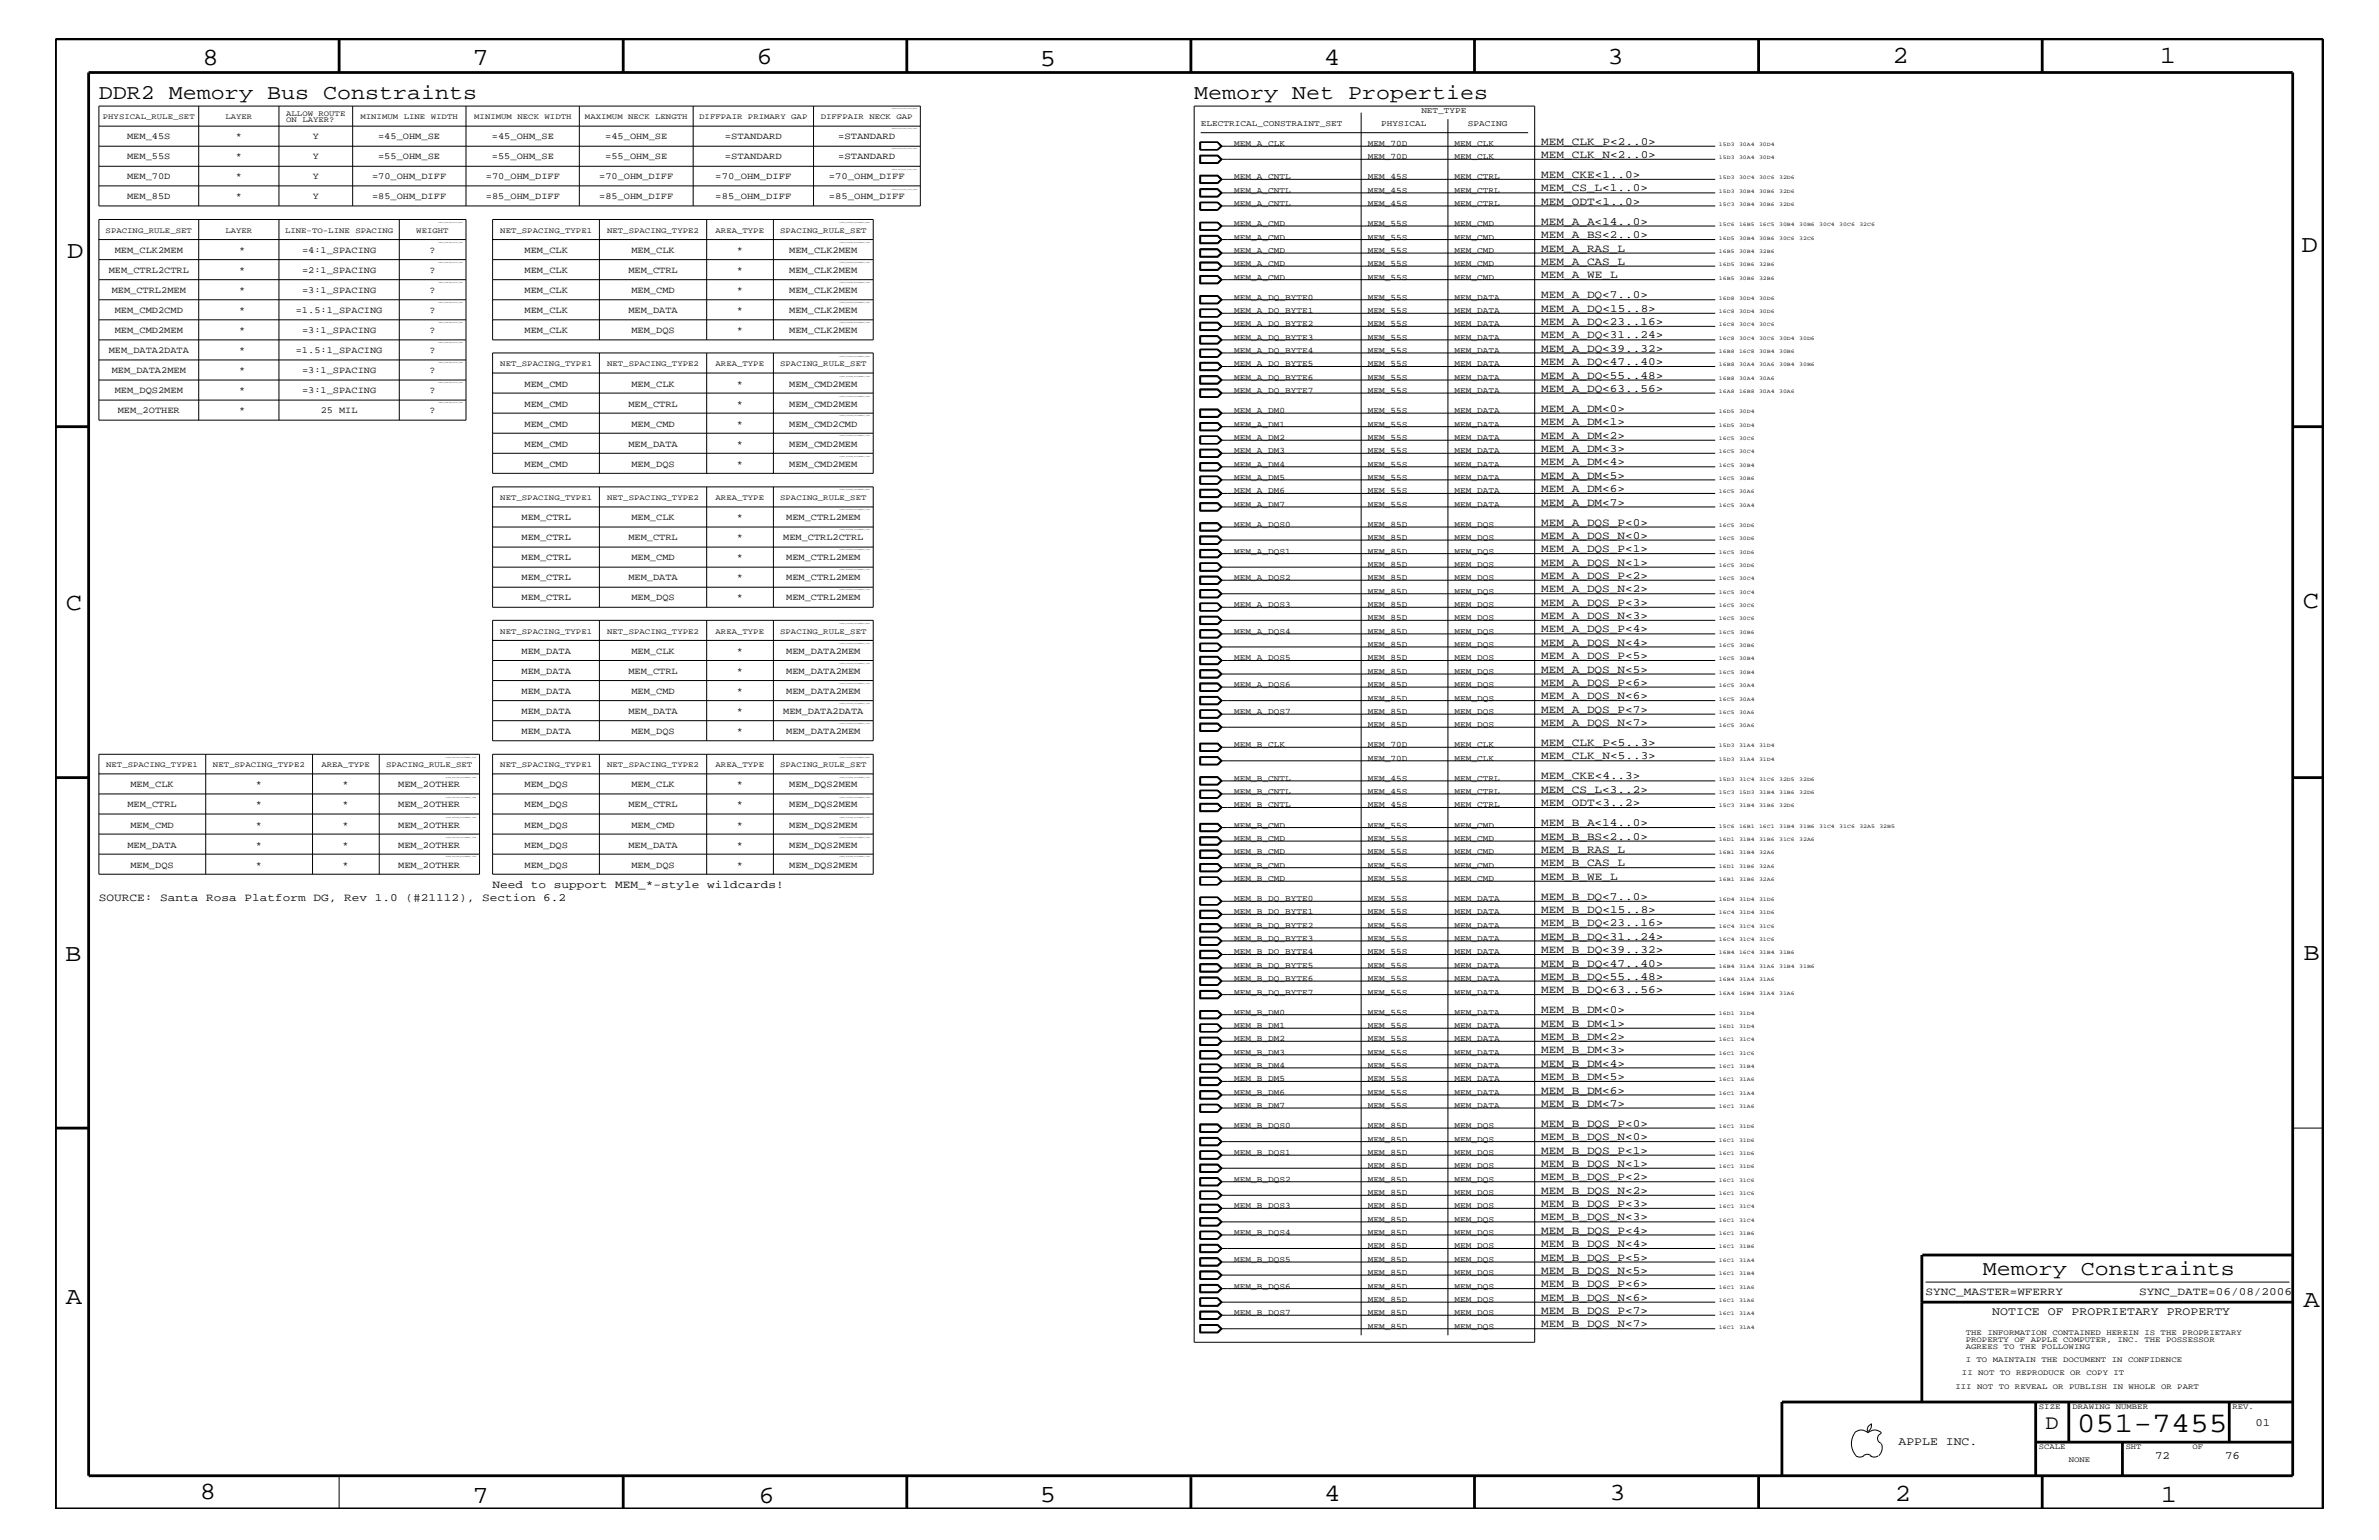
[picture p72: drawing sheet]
<svg xmlns="http://www.w3.org/2000/svg" width="432mm" height="279mm" viewBox="0 0 432 279" stroke-linecap="round" stroke-linejoin="round" font-family="sans-serif">
<defs><g id="words">
<text font-size="5.2" x="376.9" y="259.9">051-7455</text>
<g font-size="4.5">
<text x="36.7" y="11.7">8</text>
<text x="85.8" y="11.7">7</text>
<text x="137.3" y="11.5">6</text>
<text x="240.3" y="11.7">4</text>
<text x="291.8" y="11.5">3</text>
<text x="343.5" y="11.5">2</text>
<text x="392" y="11.5">1</text>
<text x="188.7" y="12.1">5</text>
<text x="12.2" y="46.8">D</text>
<text x="417.7" y="45.7">D</text>
<text x="11.9" y="110.6">C</text>
<text x="418" y="110.3">C</text>
<text x="11.9" y="174.3">B</text>
<text x="418.1" y="174.2">B</text>
<text x="11.9" y="236.7">A</text>
<text x="418.1" y="237.1">A</text>
<text x="36.2" y="271.9">8</text>
<text x="85.8" y="272.7">7</text>
<text x="137.7" y="272.7">6</text>
<text x="188.7" y="272.5">5</text>
<text x="240.4" y="272.3">4</text>
<text x="292.1" y="272.2">3</text>
<text x="343.9" y="272.3">2</text>
<text x="392.2" y="272.6">1</text>
</g>
<g font-size="3.8">
<text x="17.9" y="18">DDR2 Memory Bus Constraints</text>
<text x="216.7" y="18">Memory Net Properties</text>
<text x="359.9" y="231.3">Memory Constraints</text>
</g>
<text font-size="3.7" x="371.3" y="259.3">D</text>
<g font-size="2.1">
<text x="361.6" y="238.6">NOTICE OF PROPRIETARY PROPERTY</text>
<text x="344.6" y="262.2">APPLE INC.</text>
</g>
<g font-size="2">
<text x="279.7" y="28.6">MEM_CLK_N&lt;2..0&gt;</text>
<text x="279.7" y="26.3">MEM_CLK_P&lt;2..0&gt;</text>
<text x="279.7" y="32.3">MEM_CKE&lt;1..0&gt;</text>
<text x="279.7" y="34.7">MEM_CS_L&lt;1..0&gt;</text>
<text x="279.7" y="37.2">MEM_ODT&lt;1..0&gt;</text>
<text x="279.7" y="40.8">MEM_A_A&lt;14..0&gt;</text>
<text x="279.7" y="43.2">MEM_A_BS&lt;2..0&gt;</text>
<text x="279.7" y="45.7">MEM_A_RAS_L</text>
<text x="279.7" y="48">MEM_A_CAS_L</text>
<text x="279.7" y="50.5">MEM_A_WE_L</text>
<text x="279.7" y="54.1">MEM_A_DQ&lt;7..0&gt;</text>
<text x="279.7" y="59">MEM_A_DQ&lt;23..16&gt;</text>
<text x="279.7" y="56.6">MEM_A_DQ&lt;15..8&gt;</text>
<text x="279.7" y="61.4">MEM_A_DQ&lt;31..24&gt;</text>
<text x="279.7" y="63.9">MEM_A_DQ&lt;39..32&gt;</text>
<text x="279.7" y="68.7">MEM_A_DQ&lt;55..48&gt;</text>
<text x="279.7" y="71.1">MEM_A_DQ&lt;63..56&gt;</text>
<text x="279.7" y="66.2">MEM_A_DQ&lt;47..40&gt;</text>
<text x="279.7" y="77.2">MEM_A_DM&lt;1&gt;</text>
<text x="279.7" y="74.7">MEM_A_DM&lt;0&gt;</text>
<text x="279.7" y="79.6">MEM_A_DM&lt;2&gt;</text>
<text x="279.7" y="82">MEM_A_DM&lt;3&gt;</text>
<text x="279.7" y="84.4">MEM_A_DM&lt;4&gt;</text>
<text x="279.7" y="89.3">MEM_A_DM&lt;6&gt;</text>
<text x="279.7" y="86.9">MEM_A_DM&lt;5&gt;</text>
<text x="279.7" y="95.4">MEM_A_DQS_P&lt;0&gt;</text>
<text x="279.7" y="91.7">MEM_A_DM&lt;7&gt;</text>
<text x="279.7" y="97.7">MEM_A_DQS_N&lt;0&gt;</text>
<text x="279.7" y="100.2">MEM_A_DQS_P&lt;1&gt;</text>
<text x="279.7" y="102.6">MEM_A_DQS_N&lt;1&gt;</text>
<text x="279.7" y="105">MEM_A_DQS_P&lt;2&gt;</text>
<text x="279.7" y="107.5">MEM_A_DQS_N&lt;2&gt;</text>
<text x="279.7" y="109.9">MEM_A_DQS_P&lt;3&gt;</text>
<text x="279.7" y="112.3">MEM_A_DQS_N&lt;3&gt;</text>
<text x="279.7" y="114.8">MEM_A_DQS_P&lt;4&gt;</text>
<text x="279.7" y="117.2">MEM_A_DQS_N&lt;4&gt;</text>
<text x="279.7" y="119.6">MEM_A_DQS_P&lt;5&gt;</text>
<text x="279.7" y="122">MEM_A_DQS_N&lt;5&gt;</text>
<text x="279.7" y="124.4">MEM_A_DQS_P&lt;6&gt;</text>
<text x="279.7" y="131.7">MEM_A_DQS_N&lt;7&gt;</text>
<text x="279.7" y="129.3">MEM_A_DQS_P&lt;7&gt;</text>
<text x="279.7" y="126.9">MEM_A_DQS_N&lt;6&gt;</text>
<text x="279.7" y="137.8">MEM_CLK_N&lt;5..3&gt;</text>
<text x="279.7" y="135.3">MEM_CLK_P&lt;5..3&gt;</text>
<text x="279.7" y="141.4">MEM_CKE&lt;4..3&gt;</text>
<text x="279.7" y="143.9">MEM_CS_L&lt;3..2&gt;</text>
<text x="279.7" y="149.9">MEM_B_A&lt;14..0&gt;</text>
<text x="279.7" y="146.2">MEM_ODT&lt;3..2&gt;</text>
<text x="279.7" y="154.7">MEM_B_RAS_L</text>
<text x="279.7" y="152.3">MEM_B_BS&lt;2..0&gt;</text>
<text x="89.4" y="161.1">Need to support MEM_*-style wildcards!</text>
<text x="279.7" y="159.6">MEM_B_WE_L</text>
<text x="279.7" y="157.2">MEM_B_CAS_L</text>
<text x="17.9" y="163.5">SOURCE: Santa Rosa Platform DG, Rev 1.0 (#21112), Section 6.2</text>
<text x="279.7" y="165.6">MEM_B_DQ&lt;15..8&gt;</text>
<text x="279.7" y="163.3">MEM_B_DQ&lt;7..0&gt;</text>
<text x="279.7" y="170.5">MEM_B_DQ&lt;31..24&gt;</text>
<text x="279.7" y="168.1">MEM_B_DQ&lt;23..16&gt;</text>
<text x="279.7" y="172.9">MEM_B_DQ&lt;39..32&gt;</text>
<text x="279.7" y="177.7">MEM_B_DQ&lt;55..48&gt;</text>
<text x="279.7" y="175.4">MEM_B_DQ&lt;47..40&gt;</text>
<text x="279.7" y="183.8">MEM_B_DM&lt;0&gt;</text>
<text x="279.7" y="180.2">MEM_B_DQ&lt;63..56&gt;</text>
<text x="279.7" y="191.1">MEM_B_DM&lt;3&gt;</text>
<text x="279.7" y="188.7">MEM_B_DM&lt;2&gt;</text>
<text x="279.7" y="186.3">MEM_B_DM&lt;1&gt;</text>
<text x="279.7" y="195.9">MEM_B_DM&lt;5&gt;</text>
<text x="279.7" y="193.6">MEM_B_DM&lt;4&gt;</text>
<text x="279.7" y="198.4">MEM_B_DM&lt;6&gt;</text>
<text x="279.7" y="200.9">MEM_B_DM&lt;7&gt;</text>
<text x="279.7" y="204.4">MEM_B_DQS_P&lt;0&gt;</text>
<text x="279.7" y="209.3">MEM_B_DQS_P&lt;1&gt;</text>
<text x="279.7" y="206.9">MEM_B_DQS_N&lt;0&gt;</text>
<text x="279.7" y="214.2">MEM_B_DQS_P&lt;2&gt;</text>
<text x="279.7" y="211.7">MEM_B_DQS_N&lt;1&gt;</text>
<text x="279.7" y="216.6">MEM_B_DQS_N&lt;2&gt;</text>
<text x="279.7" y="221.4">MEM_B_DQS_N&lt;3&gt;</text>
<text x="279.7" y="219">MEM_B_DQS_P&lt;3&gt;</text>
<text x="279.7" y="226.3">MEM_B_DQS_N&lt;4&gt;</text>
<text x="279.7" y="223.9">MEM_B_DQS_P&lt;4&gt;</text>
<text x="279.7" y="228.7">MEM_B_DQS_P&lt;5&gt;</text>
<text x="279.7" y="233.5">MEM_B_DQS_P&lt;6&gt;</text>
<text x="279.7" y="231.1">MEM_B_DQS_N&lt;5&gt;</text>
<text x="279.7" y="238.4">MEM_B_DQS_P&lt;7&gt;</text>
<text x="279.7" y="236">MEM_B_DQS_N&lt;6&gt;</text>
<text x="349.5" y="235">SYNC_MASTER=WFERRY</text>
<text x="388.3" y="235">SYNC_DATE=06/08/2006</text>
<text x="279.7" y="240.8">MEM_B_DQS_N&lt;7&gt;</text>
<text x="409.4" y="258.7">01</text>
<text x="391.2" y="264.7">72</text>
<text x="403.9" y="264.7">76</text>
</g>
<g font-size="1.7">
<text x="23.1" y="25.3">MEM_45S</text>
<text x="23.1" y="28.9">MEM_55S</text>
<text x="42.8" y="25.3">*</text>
<text x="42.8" y="28.9">*</text>
<text x="56.8" y="25.3">Y</text>
<text x="56.8" y="28.9">Y</text>
<text x="68.6" y="28.9">=55_OHM_SE</text>
<text x="68.6" y="25.3">=45_OHM_SE</text>
<text x="89.3" y="25.3">=45_OHM_SE</text>
<text x="89.3" y="28.9">=55_OHM_SE</text>
<text x="109.9" y="25.3">=45_OHM_SE</text>
<text x="109.9" y="28.9">=55_OHM_SE</text>
<text x="131.6" y="25.3">=STANDARD</text>
<text x="131.6" y="28.9">=STANDARD</text>
<text x="152.1" y="25.3">=STANDARD</text>
<text x="152.1" y="28.9">=STANDARD</text>
<text x="23.1" y="32.5">MEM_70D</text>
<text x="42.8" y="32.5">*</text>
<text x="56.8" y="32.5">Y</text>
<text x="67.5" y="32.5">=70_OHM_DIFF</text>
<text x="88.2" y="32.5">=70_OHM_DIFF</text>
<text x="108.8" y="32.5">=70_OHM_DIFF</text>
<text x="129.8" y="32.5">=70_OHM_DIFF</text>
<text x="150.4" y="32.5">=70_OHM_DIFF</text>
<text x="23.1" y="36.2">MEM_85D</text>
<text x="42.8" y="36.2">*</text>
<text x="56.8" y="36.2">Y</text>
<text x="67.5" y="36.2">=85_OHM_DIFF</text>
<text x="88.2" y="36.2">=85_OHM_DIFF</text>
<text x="108.8" y="36.2">=85_OHM_DIFF</text>
<text x="129.8" y="36.2">=85_OHM_DIFF</text>
<text x="150.4" y="36.2">=85_OHM_DIFF</text>
<text x="20.8" y="45.9">MEM_CLK2MEM</text>
<text x="43.4" y="45.9">*</text>
<text x="54.8" y="45.9">=4:1_SPACING</text>
<text x="77.9" y="45.9">?</text>
<text x="95.2" y="45.9">MEM_CLK</text>
<text x="114.6" y="45.9">MEM_CLK</text>
<text x="133.7" y="45.9">*</text>
<text x="143.3" y="45.9">MEM_CLK2MEM</text>
<text x="19.7" y="49.6">MEM_CTRL2CTRL</text>
<text x="20.3" y="53.2">MEM_CTRL2MEM</text>
<text x="43.4" y="49.6">*</text>
<text x="43.4" y="53.2">*</text>
<text x="54.8" y="49.6">=2:1_SPACING</text>
<text x="54.8" y="53.2">=3:1_SPACING</text>
<text x="77.9" y="53.2">?</text>
<text x="77.9" y="49.6">?</text>
<text x="95.2" y="49.6">MEM_CLK</text>
<text x="95.2" y="53.2">MEM_CLK</text>
<text x="114" y="49.6">MEM_CTRL</text>
<text x="114.6" y="53.2">MEM_CMD</text>
<text x="133.7" y="49.6">*</text>
<text x="133.7" y="53.2">*</text>
<text x="143.3" y="49.6">MEM_CLK2MEM</text>
<text x="143.3" y="53.2">MEM_CLK2MEM</text>
<text x="20.8" y="56.8">MEM_CMD2CMD</text>
<text x="43.4" y="56.8">*</text>
<text x="53.7" y="56.8">=1.5:1_SPACING</text>
<text x="77.9" y="56.8">?</text>
<text x="95.2" y="56.8">MEM_CLK</text>
<text x="114" y="56.8">MEM_DATA</text>
<text x="133.7" y="56.8">*</text>
<text x="143.3" y="56.8">MEM_CLK2MEM</text>
<text x="19.7" y="64">MEM_DATA2DATA</text>
<text x="20.8" y="60.4">MEM_CMD2MEM</text>
<text x="43.4" y="60.4">*</text>
<text x="43.4" y="64">*</text>
<text x="53.7" y="64">=1.5:1_SPACING</text>
<text x="54.8" y="60.4">=3:1_SPACING</text>
<text x="77.9" y="60.4">?</text>
<text x="77.9" y="64">?</text>
<text x="95.2" y="60.4">MEM_CLK</text>
<text x="114.6" y="60.4">MEM_DQS</text>
<text x="133.7" y="60.4">*</text>
<text x="143.3" y="60.4">MEM_CLK2MEM</text>
<text x="20.3" y="67.7">MEM_DATA2MEM</text>
<text x="20.8" y="71.3">MEM_DQS2MEM</text>
<text x="43.4" y="67.7">*</text>
<text x="43.4" y="71.3">*</text>
<text x="54.8" y="67.7">=3:1_SPACING</text>
<text x="54.8" y="71.3">=3:1_SPACING</text>
<text x="77.9" y="71.3">?</text>
<text x="77.9" y="67.7">?</text>
<text x="95.2" y="70.1">MEM_CMD</text>
<text x="114.6" y="70.1">MEM_CLK</text>
<text x="133.7" y="70.1">*</text>
<text x="143.3" y="70.1">MEM_CMD2MEM</text>
<text x="21.4" y="75">MEM_2OTHER</text>
<text x="43.4" y="75">*</text>
<text x="58.2" y="75">25 MIL</text>
<text x="77.9" y="75">?</text>
<text x="95.2" y="73.8">MEM_CMD</text>
<text x="95.2" y="77.4">MEM_CMD</text>
<text x="114" y="73.8">MEM_CTRL</text>
<text x="114.6" y="77.4">MEM_CMD</text>
<text x="133.7" y="73.8">*</text>
<text x="133.7" y="77.4">*</text>
<text x="143.3" y="73.8">MEM_CMD2MEM</text>
<text x="143.3" y="77.4">MEM_CMD2CMD</text>
<text x="95.2" y="81.1">MEM_CMD</text>
<text x="114" y="81.1">MEM_DATA</text>
<text x="133.7" y="81.1">*</text>
<text x="143.3" y="81.1">MEM_CMD2MEM</text>
<text x="95.2" y="84.7">MEM_CMD</text>
<text x="114.6" y="84.7">MEM_DQS</text>
<text x="133.7" y="84.7">*</text>
<text x="143.3" y="84.7">MEM_CMD2MEM</text>
<text x="94.7" y="94.3">MEM_CTRL</text>
<text x="114.6" y="94.3">MEM_CLK</text>
<text x="133.7" y="94.3">*</text>
<text x="142.7" y="94.3">MEM_CTRL2MEM</text>
<text x="94.7" y="98">MEM_CTRL</text>
<text x="94.7" y="101.6">MEM_CTRL</text>
<text x="114" y="98">MEM_CTRL</text>
<text x="114.6" y="101.6">MEM_CMD</text>
<text x="133.7" y="98">*</text>
<text x="133.7" y="101.6">*</text>
<text x="142.2" y="98">MEM_CTRL2CTRL</text>
<text x="142.7" y="101.6">MEM_CTRL2MEM</text>
<text x="94.7" y="105.3">MEM_CTRL</text>
<text x="114" y="105.3">MEM_DATA</text>
<text x="133.7" y="105.3">*</text>
<text x="142.7" y="105.3">MEM_CTRL2MEM</text>
<text x="94.7" y="108.9">MEM_CTRL</text>
<text x="114.6" y="108.9">MEM_DQS</text>
<text x="133.7" y="108.9">*</text>
<text x="142.7" y="108.9">MEM_CTRL2MEM</text>
<text x="94.7" y="118.6">MEM_DATA</text>
<text x="114.6" y="118.6">MEM_CLK</text>
<text x="133.7" y="118.6">*</text>
<text x="142.7" y="118.6">MEM_DATA2MEM</text>
<text x="94.7" y="122.3">MEM_DATA</text>
<text x="94.7" y="125.9">MEM_DATA</text>
<text x="114" y="122.3">MEM_CTRL</text>
<text x="114.6" y="125.9">MEM_CMD</text>
<text x="133.7" y="125.9">*</text>
<text x="133.7" y="122.3">*</text>
<text x="142.7" y="122.3">MEM_DATA2MEM</text>
<text x="142.7" y="125.9">MEM_DATA2MEM</text>
<text x="94.7" y="129.6">MEM_DATA</text>
<text x="114" y="129.6">MEM_DATA</text>
<text x="133.7" y="129.6">*</text>
<text x="142.2" y="129.6">MEM_DATA2DATA</text>
<text x="94.7" y="133.2">MEM_DATA</text>
<text x="114.6" y="133.2">MEM_DQS</text>
<text x="133.7" y="133.2">*</text>
<text x="142.7" y="133.2">MEM_DATA2MEM</text>
<text x="23.7" y="142.9">MEM_CLK</text>
<text x="46.4" y="142.9">*</text>
<text x="62.2" y="142.9">*</text>
<text x="72.3" y="142.9">MEM_2OTHER</text>
<text x="95.2" y="142.9">MEM_DQS</text>
<text x="114.6" y="142.9">MEM_CLK</text>
<text x="133.7" y="142.9">*</text>
<text x="143.3" y="142.9">MEM_DQS2MEM</text>
<text x="23.1" y="146.5">MEM_CTRL</text>
<text x="46.4" y="146.5">*</text>
<text x="62.2" y="146.5">*</text>
<text x="72.3" y="146.5">MEM_2OTHER</text>
<text x="95.2" y="146.5">MEM_DQS</text>
<text x="114" y="146.5">MEM_CTRL</text>
<text x="133.7" y="146.5">*</text>
<text x="143.3" y="146.5">MEM_DQS2MEM</text>
<text x="23.1" y="153.8">MEM_DATA</text>
<text x="23.7" y="150.1">MEM_CMD</text>
<text x="46.4" y="150.1">*</text>
<text x="46.4" y="153.8">*</text>
<text x="62.2" y="150.1">*</text>
<text x="62.2" y="153.8">*</text>
<text x="72.3" y="150.1">MEM_2OTHER</text>
<text x="72.3" y="153.8">MEM_2OTHER</text>
<text x="95.2" y="153.8">MEM_DQS</text>
<text x="95.2" y="150.1">MEM_DQS</text>
<text x="114" y="153.8">MEM_DATA</text>
<text x="114.6" y="150.1">MEM_CMD</text>
<text x="133.7" y="153.8">*</text>
<text x="133.7" y="150.1">*</text>
<text x="143.3" y="153.8">MEM_DQS2MEM</text>
<text x="143.3" y="150.1">MEM_DQS2MEM</text>
<text x="23.7" y="157.4">MEM_DQS</text>
<text x="46.4" y="157.4">*</text>
<text x="62.2" y="157.4">*</text>
<text x="72.3" y="157.4">MEM_2OTHER</text>
<text x="95.2" y="157.4">MEM_DQS</text>
<text x="114.6" y="157.4">MEM_DQS</text>
<text x="133.7" y="157.4">*</text>
<text x="143.3" y="157.4">MEM_DQS2MEM</text>
</g>
<g font-size="1.5">
<text x="217.9" y="22.9">ELECTRICAL_CONSTRAINT_SET</text>
<text x="250.7" y="22.9">PHYSICAL</text>
<text x="258" y="20.4">NET_TYPE</text>
<text x="266.4" y="22.9">SPACING</text>
<text x="224" y="26.5">MEM_A_CLK</text>
<text x="248.2" y="26.5">MEM_70D</text>
<text x="248.2" y="28.9">MEM_70D</text>
<text x="264" y="26.5">MEM_CLK</text>
<text x="264" y="28.9">MEM_CLK</text>
<text x="224" y="32.5">MEM_A_CNTL</text>
<text x="224" y="35">MEM_A_CNTL</text>
<text x="248.2" y="32.5">MEM_45S</text>
<text x="248.2" y="35">MEM_45S</text>
<text x="264" y="32.5">MEM_CTRL</text>
<text x="264" y="35">MEM_CTRL</text>
<text x="224" y="37.4">MEM_A_CNTL</text>
<text x="224" y="41">MEM_A_CMD</text>
<text x="248.2" y="37.4">MEM_45S</text>
<text x="248.2" y="41">MEM_55S</text>
<text x="264" y="37.4">MEM_CTRL</text>
<text x="264" y="41">MEM_CMD</text>
<text x="224" y="43.5">MEM_A_CMD</text>
<text x="224" y="45.9">MEM_A_CMD</text>
<text x="248.2" y="45.9">MEM_55S</text>
<text x="248.2" y="43.5">MEM_55S</text>
<text x="264" y="45.9">MEM_CMD</text>
<text x="264" y="43.5">MEM_CMD</text>
<text x="224" y="48.3">MEM_A_CMD</text>
<text x="224" y="50.7">MEM_A_CMD</text>
<text x="248.2" y="48.3">MEM_55S</text>
<text x="248.2" y="50.7">MEM_55S</text>
<text x="264" y="50.7">MEM_CMD</text>
<text x="264" y="48.3">MEM_CMD</text>
<text x="224" y="59.2">MEM_A_DQ_BYTE2</text>
<text x="224" y="54.4">MEM_A_DQ_BYTE0</text>
<text x="224" y="56.8">MEM_A_DQ_BYTE1</text>
<text x="248.2" y="54.4">MEM_55S</text>
<text x="248.2" y="59.2">MEM_55S</text>
<text x="248.2" y="56.8">MEM_55S</text>
<text x="264" y="54.4">MEM_DATA</text>
<text x="264" y="59.2">MEM_DATA</text>
<text x="264" y="56.8">MEM_DATA</text>
<text x="224" y="61.7">MEM_A_DQ_BYTE3</text>
<text x="224" y="64">MEM_A_DQ_BYTE4</text>
<text x="248.2" y="61.7">MEM_55S</text>
<text x="248.2" y="64">MEM_55S</text>
<text x="264" y="61.7">MEM_DATA</text>
<text x="264" y="64">MEM_DATA</text>
<text x="224" y="68.9">MEM_A_DQ_BYTE6</text>
<text x="224" y="71.3">MEM_A_DQ_BYTE7</text>
<text x="224" y="66.5">MEM_A_DQ_BYTE5</text>
<text x="248.2" y="68.9">MEM_55S</text>
<text x="248.2" y="71.3">MEM_55S</text>
<text x="248.2" y="66.5">MEM_55S</text>
<text x="264" y="68.9">MEM_DATA</text>
<text x="264" y="71.3">MEM_DATA</text>
<text x="264" y="66.5">MEM_DATA</text>
<text x="224" y="77.4">MEM_A_DM1</text>
<text x="224" y="75">MEM_A_DM0</text>
<text x="248.2" y="77.4">MEM_55S</text>
<text x="248.2" y="75">MEM_55S</text>
<text x="264" y="77.4">MEM_DATA</text>
<text x="264" y="75">MEM_DATA</text>
<text x="224" y="79.9">MEM_A_DM2</text>
<text x="224" y="82.2">MEM_A_DM3</text>
<text x="248.2" y="79.9">MEM_55S</text>
<text x="248.2" y="82.2">MEM_55S</text>
<text x="264" y="79.9">MEM_DATA</text>
<text x="264" y="82.2">MEM_DATA</text>
<text x="224" y="84.7">MEM_A_DM4</text>
<text x="224" y="89.5">MEM_A_DM6</text>
<text x="224" y="87.1">MEM_A_DM5</text>
<text x="248.2" y="84.7">MEM_55S</text>
<text x="248.2" y="89.5">MEM_55S</text>
<text x="248.2" y="87.1">MEM_55S</text>
<text x="264" y="84.7">MEM_DATA</text>
<text x="264" y="89.5">MEM_DATA</text>
<text x="264" y="87.1">MEM_DATA</text>
<text x="224" y="95.6">MEM_A_DQS0</text>
<text x="224" y="92">MEM_A_DM7</text>
<text x="248.2" y="92">MEM_55S</text>
<text x="248.2" y="95.6">MEM_85D</text>
<text x="264" y="95.6">MEM_DQS</text>
<text x="264" y="92">MEM_DATA</text>
<text x="224" y="100.4">MEM_A_DQS1</text>
<text x="248.2" y="98">MEM_85D</text>
<text x="248.2" y="100.4">MEM_85D</text>
<text x="264" y="98">MEM_DQS</text>
<text x="264" y="100.4">MEM_DQS</text>
<text x="224" y="105.3">MEM_A_DQS2</text>
<text x="248.2" y="102.9">MEM_85D</text>
<text x="248.2" y="105.3">MEM_85D</text>
<text x="248.2" y="107.7">MEM_85D</text>
<text x="264" y="102.9">MEM_DQS</text>
<text x="264" y="105.3">MEM_DQS</text>
<text x="264" y="107.7">MEM_DQS</text>
<text x="224" y="110.2">MEM_A_DQS3</text>
<text x="248.2" y="110.2">MEM_85D</text>
<text x="248.2" y="112.6">MEM_85D</text>
<text x="264" y="110.2">MEM_DQS</text>
<text x="264" y="112.6">MEM_DQS</text>
<text x="224" y="115">MEM_A_DQS4</text>
<text x="224" y="119.8">MEM_A_DQS5</text>
<text x="248.2" y="115">MEM_85D</text>
<text x="248.2" y="117.4">MEM_85D</text>
<text x="248.2" y="119.8">MEM_85D</text>
<text x="264" y="115">MEM_DQS</text>
<text x="264" y="117.4">MEM_DQS</text>
<text x="264" y="119.8">MEM_DQS</text>
<text x="224" y="124.7">MEM_A_DQS6</text>
<text x="248.2" y="122.3">MEM_85D</text>
<text x="248.2" y="124.7">MEM_85D</text>
<text x="264" y="122.3">MEM_DQS</text>
<text x="264" y="124.7">MEM_DQS</text>
<text x="224" y="129.6">MEM_A_DQS7</text>
<text x="248.2" y="131.9">MEM_85D</text>
<text x="248.2" y="129.6">MEM_85D</text>
<text x="248.2" y="127.1">MEM_85D</text>
<text x="264" y="131.9">MEM_DQS</text>
<text x="264" y="129.6">MEM_DQS</text>
<text x="264" y="127.1">MEM_DQS</text>
<text x="224" y="135.6">MEM_B_CLK</text>
<text x="248.2" y="135.6">MEM_70D</text>
<text x="264" y="135.6">MEM_CLK</text>
<text x="224" y="141.7">MEM_B_CNTL</text>
<text x="248.2" y="141.7">MEM_45S</text>
<text x="248.2" y="138">MEM_70D</text>
<text x="264" y="141.7">MEM_CTRL</text>
<text x="264" y="138">MEM_CLK</text>
<text x="224" y="144">MEM_B_CNTL</text>
<text x="224" y="146.5">MEM_B_CNTL</text>
<text x="248.2" y="144">MEM_45S</text>
<text x="248.2" y="146.5">MEM_45S</text>
<text x="264" y="144">MEM_CTRL</text>
<text x="264" y="146.5">MEM_CTRL</text>
<text x="224" y="150.1">MEM_B_CMD</text>
<text x="224" y="155">MEM_B_CMD</text>
<text x="224" y="152.6">MEM_B_CMD</text>
<text x="248.2" y="150.1">MEM_55S</text>
<text x="248.2" y="155">MEM_55S</text>
<text x="248.2" y="152.6">MEM_55S</text>
<text x="264" y="150.1">MEM_CMD</text>
<text x="264" y="155">MEM_CMD</text>
<text x="264" y="152.6">MEM_CMD</text>
<text x="224" y="159.9">MEM_B_CMD</text>
<text x="224" y="157.4">MEM_B_CMD</text>
<text x="248.2" y="159.9">MEM_55S</text>
<text x="248.2" y="157.4">MEM_55S</text>
<text x="264" y="159.9">MEM_CMD</text>
<text x="264" y="157.4">MEM_CMD</text>
<text x="224" y="165.9">MEM_B_DQ_BYTE1</text>
<text x="224" y="163.5">MEM_B_DQ_BYTE0</text>
<text x="248.2" y="165.9">MEM_55S</text>
<text x="248.2" y="163.5">MEM_55S</text>
<text x="264" y="165.9">MEM_DATA</text>
<text x="264" y="163.5">MEM_DATA</text>
<text x="224" y="170.7">MEM_B_DQ_BYTE3</text>
<text x="224" y="168.3">MEM_B_DQ_BYTE2</text>
<text x="224" y="173.2">MEM_B_DQ_BYTE4</text>
<text x="248.2" y="170.7">MEM_55S</text>
<text x="248.2" y="168.3">MEM_55S</text>
<text x="248.2" y="173.2">MEM_55S</text>
<text x="264" y="170.7">MEM_DATA</text>
<text x="264" y="168.3">MEM_DATA</text>
<text x="264" y="173.2">MEM_DATA</text>
<text x="224" y="178">MEM_B_DQ_BYTE6</text>
<text x="224" y="175.6">MEM_B_DQ_BYTE5</text>
<text x="248.2" y="178">MEM_55S</text>
<text x="248.2" y="175.6">MEM_55S</text>
<text x="264" y="178">MEM_DATA</text>
<text x="264" y="175.6">MEM_DATA</text>
<text x="224" y="184.1">MEM_B_DM0</text>
<text x="224" y="180.5">MEM_B_DQ_BYTE7</text>
<text x="248.2" y="184.1">MEM_55S</text>
<text x="248.2" y="180.5">MEM_55S</text>
<text x="264" y="184.1">MEM_DATA</text>
<text x="264" y="180.5">MEM_DATA</text>
<text x="224" y="191.4">MEM_B_DM3</text>
<text x="224" y="188.9">MEM_B_DM2</text>
<text x="224" y="186.5">MEM_B_DM1</text>
<text x="248.2" y="191.4">MEM_55S</text>
<text x="248.2" y="188.9">MEM_55S</text>
<text x="248.2" y="186.5">MEM_55S</text>
<text x="264" y="191.4">MEM_DATA</text>
<text x="264" y="188.9">MEM_DATA</text>
<text x="264" y="186.5">MEM_DATA</text>
<text x="224" y="196.2">MEM_B_DM5</text>
<text x="224" y="193.7">MEM_B_DM4</text>
<text x="248.2" y="196.2">MEM_55S</text>
<text x="248.2" y="193.7">MEM_55S</text>
<text x="264" y="196.2">MEM_DATA</text>
<text x="264" y="193.7">MEM_DATA</text>
<text x="224" y="198.7">MEM_B_DM6</text>
<text x="224" y="201">MEM_B_DM7</text>
<text x="248.2" y="198.7">MEM_55S</text>
<text x="248.2" y="201">MEM_55S</text>
<text x="264" y="198.7">MEM_DATA</text>
<text x="264" y="201">MEM_DATA</text>
<text x="224" y="204.7">MEM_B_DQS0</text>
<text x="224" y="209.6">MEM_B_DQS1</text>
<text x="248.2" y="204.7">MEM_85D</text>
<text x="248.2" y="209.6">MEM_85D</text>
<text x="248.2" y="207.1">MEM_85D</text>
<text x="264" y="204.7">MEM_DQS</text>
<text x="264" y="209.6">MEM_DQS</text>
<text x="264" y="207.1">MEM_DQS</text>
<text x="224" y="214.4">MEM_B_DQS2</text>
<text x="248.2" y="214.4">MEM_85D</text>
<text x="248.2" y="211.9">MEM_85D</text>
<text x="264" y="214.4">MEM_DQS</text>
<text x="264" y="211.9">MEM_DQS</text>
<text x="224" y="219.2">MEM_B_DQS3</text>
<text x="248.2" y="216.9">MEM_85D</text>
<text x="248.2" y="221.7">MEM_85D</text>
<text x="248.2" y="219.2">MEM_85D</text>
<text x="264" y="216.9">MEM_DQS</text>
<text x="264" y="221.7">MEM_DQS</text>
<text x="264" y="219.2">MEM_DQS</text>
<text x="224" y="224.1">MEM_B_DQS4</text>
<text x="248.2" y="226.5">MEM_85D</text>
<text x="248.2" y="224.1">MEM_85D</text>
<text x="264" y="226.5">MEM_DQS</text>
<text x="264" y="224.1">MEM_DQS</text>
<text x="224" y="229">MEM_B_DQS5</text>
<text x="224" y="233.8">MEM_B_DQS6</text>
<text x="248.2" y="229">MEM_85D</text>
<text x="248.2" y="233.8">MEM_85D</text>
<text x="248.2" y="231.3">MEM_85D</text>
<text x="264" y="229">MEM_DQS</text>
<text x="264" y="233.8">MEM_DQS</text>
<text x="264" y="231.3">MEM_DQS</text>
<text x="224" y="238.6">MEM_B_DQS7</text>
<text x="248.2" y="238.6">MEM_85D</text>
<text x="248.2" y="236.2">MEM_85D</text>
<text x="264" y="238.6">MEM_DQS</text>
<text x="264" y="236.2">MEM_DQS</text>
<text x="248.2" y="241.1">MEM_85D</text>
<text x="264" y="241.1">MEM_DQS</text>
</g>
<g font-size="1.4">
<text x="18.7" y="21.6">PHYSICAL_RULE_SET</text>
<text x="40.9" y="21.6">LAYER</text>
<text x="51.9" y="21">ALLOW ROUTE</text>
<text x="51.9" y="22.2">ON LAYER?</text>
<text x="65.4" y="21.6">MINIMUM LINE WIDTH</text>
<text x="86.1" y="21.6">MINIMUM NECK WIDTH</text>
<text x="106.2" y="21.6">MAXIMUM NECK LENGTH</text>
<text x="126.9" y="21.6">DIFFPAIR PRIMARY GAP</text>
<text x="149" y="21.6">DIFFPAIR NECK GAP</text>
<text x="19.2" y="42.3">SPACING_RULE_SET</text>
<text x="40.9" y="42.3">LAYER</text>
<text x="51.7" y="42.3">LINE-TO-LINE SPACING</text>
<text x="75.6" y="42.3">WEIGHT</text>
<text x="90.8" y="42.3">NET_SPACING_TYPE1</text>
<text x="110.2" y="42.3">NET_SPACING_TYPE2</text>
<text x="129.9" y="42.3">AREA_TYPE</text>
<text x="141.6" y="42.3">SPACING_RULE_SET</text>
<text x="90.8" y="66.5">NET_SPACING_TYPE1</text>
<text x="110.2" y="66.5">NET_SPACING_TYPE2</text>
<text x="129.9" y="66.5">AREA_TYPE</text>
<text x="141.6" y="66.5">SPACING_RULE_SET</text>
<text x="90.8" y="90.7">NET_SPACING_TYPE1</text>
<text x="110.2" y="90.7">NET_SPACING_TYPE2</text>
<text x="129.9" y="90.7">AREA_TYPE</text>
<text x="141.6" y="90.7">SPACING_RULE_SET</text>
<text x="90.8" y="115">NET_SPACING_TYPE1</text>
<text x="110.2" y="115">NET_SPACING_TYPE2</text>
<text x="129.9" y="115">AREA_TYPE</text>
<text x="141.6" y="115">SPACING_RULE_SET</text>
<text x="19.3" y="139.2">NET_SPACING_TYPE1</text>
<text x="38.7" y="139.2">NET_SPACING_TYPE2</text>
<text x="58.3" y="139.2">AREA_TYPE</text>
<text x="70.1" y="139.2">SPACING_RULE_SET</text>
<text x="90.8" y="139.2">NET_SPACING_TYPE1</text>
<text x="110.2" y="139.2">NET_SPACING_TYPE2</text>
<text x="129.9" y="139.2">AREA_TYPE</text>
<text x="141.6" y="139.2">SPACING_RULE_SET</text>
<text x="356.8" y="242.3">THE INFORMATION CONTAINED HEREIN IS THE PROPRIETARY</text>
<text x="356.8" y="243.5">PROPERTY OF APPLE COMPUTER, INC. THE POSSESSOR</text>
<text x="356.8" y="244.7">AGREES TO THE FOLLOWING</text>
<text x="354.9" y="252">III NOT TO REVEAL OR PUBLISH IN WHOLE OR PART</text>
<text x="356.1" y="249.5">II NOT TO REPRODUCE OR COPY IT</text>
<text x="356.8" y="247.1">I TO MAINTAIN THE DOCUMENT IN CONFIDENCE</text>
<text x="370.1" y="255.6">SIZE</text>
<text x="376.2" y="255.6">DRAWING NUMBER</text>
<text x="405.2" y="255.6">REV.</text>
<text x="370.1" y="262.9">SCALE</text>
<text x="385.8" y="262.9">SHT</text>
<text x="397.9" y="262.9">OF</text>
<text x="375.5" y="265.3">NONE</text>
</g>
<g font-size="1">
<text x="312" y="28.9">15D3</text>
<text x="312" y="26.5">15D3</text>
<text x="315.6" y="28.9">30A4</text>
<text x="315.6" y="26.5">30A4</text>
<text x="319.3" y="28.9">30D4</text>
<text x="319.3" y="26.5">30D4</text>
<text x="312" y="32.5">15D3</text>
<text x="312" y="35">15D3</text>
<text x="315.6" y="32.5">30C4</text>
<text x="315.6" y="35">30B4</text>
<text x="319.3" y="32.5">30C6</text>
<text x="319.3" y="35">30B6</text>
<text x="322.9" y="32.5">32D6</text>
<text x="322.9" y="35">32D6</text>
<text x="312" y="37.4">15C3</text>
<text x="312" y="41">15C6</text>
<text x="315.6" y="37.4">30B4</text>
<text x="315.6" y="41">16B5</text>
<text x="319.3" y="37.4">30B6</text>
<text x="319.3" y="41">16C5</text>
<text x="322.9" y="37.4">32D6</text>
<text x="322.9" y="41">30B4</text>
<text x="326.6" y="41">30B6</text>
<text x="330.2" y="41">30C4</text>
<text x="333.8" y="41">30C6</text>
<text x="337.5" y="41">32C6</text>
<text x="312" y="43.5">16D5</text>
<text x="312" y="45.9">16B5</text>
<text x="315.6" y="43.5">30B4</text>
<text x="315.6" y="45.9">30B4</text>
<text x="319.3" y="43.5">30B6</text>
<text x="319.3" y="45.9">32B6</text>
<text x="322.9" y="43.5">30C6</text>
<text x="326.6" y="43.5">32C6</text>
<text x="312" y="48.3">16D5</text>
<text x="312" y="50.7">16B5</text>
<text x="315.6" y="48.3">30B6</text>
<text x="315.6" y="50.7">30B6</text>
<text x="319.3" y="48.3">32B6</text>
<text x="319.3" y="50.7">32B6</text>
<text x="312" y="54.4">16D8</text>
<text x="312" y="59.2">16C8</text>
<text x="312" y="56.8">16C8</text>
<text x="315.6" y="54.4">30D4</text>
<text x="315.6" y="59.2">30C4</text>
<text x="315.6" y="56.8">30D4</text>
<text x="319.3" y="54.4">30D6</text>
<text x="319.3" y="59.2">30C6</text>
<text x="319.3" y="56.8">30D6</text>
<text x="312" y="61.7">16C8</text>
<text x="312" y="64">16B8</text>
<text x="315.6" y="61.7">30C4</text>
<text x="315.6" y="64">16C8</text>
<text x="319.3" y="61.7">30C6</text>
<text x="319.3" y="64">30B4</text>
<text x="322.9" y="61.7">30D4</text>
<text x="322.9" y="64">30B6</text>
<text x="326.6" y="61.7">30D6</text>
<text x="312" y="68.9">16B8</text>
<text x="312" y="71.3">16A8</text>
<text x="312" y="66.5">16B8</text>
<text x="315.6" y="68.9">30A4</text>
<text x="315.6" y="71.3">16B8</text>
<text x="315.6" y="66.5">30A4</text>
<text x="319.3" y="68.9">30A6</text>
<text x="319.3" y="71.3">30A4</text>
<text x="319.3" y="66.5">30A6</text>
<text x="322.9" y="71.3">30A6</text>
<text x="322.9" y="66.5">30B4</text>
<text x="326.6" y="66.5">30B6</text>
<text x="312" y="77.4">16D5</text>
<text x="312" y="75">16D5</text>
<text x="315.6" y="77.4">30D4</text>
<text x="315.6" y="75">30D4</text>
<text x="312" y="79.9">16C5</text>
<text x="312" y="82.2">16C5</text>
<text x="315.6" y="79.9">30C6</text>
<text x="315.6" y="82.2">30C4</text>
<text x="312" y="84.7">16C5</text>
<text x="312" y="89.5">16C5</text>
<text x="312" y="87.1">16C5</text>
<text x="315.6" y="84.7">30B4</text>
<text x="315.6" y="89.5">30A6</text>
<text x="315.6" y="87.1">30B6</text>
<text x="312" y="95.6">16C5</text>
<text x="312" y="92">16C5</text>
<text x="315.6" y="95.6">30D6</text>
<text x="315.6" y="92">30A4</text>
<text x="312" y="98">16C5</text>
<text x="312" y="100.4">16C5</text>
<text x="315.6" y="98">30D6</text>
<text x="315.6" y="100.4">30D6</text>
<text x="312" y="102.9">16C5</text>
<text x="312" y="105.3">16C5</text>
<text x="312" y="107.7">16C5</text>
<text x="315.6" y="102.9">30D6</text>
<text x="315.6" y="105.3">30C4</text>
<text x="315.6" y="107.7">30C4</text>
<text x="312" y="110.2">16C5</text>
<text x="312" y="112.6">16C5</text>
<text x="315.6" y="110.2">30C6</text>
<text x="315.6" y="112.6">30C6</text>
<text x="312" y="115">16C5</text>
<text x="312" y="117.4">16C5</text>
<text x="312" y="119.8">16C5</text>
<text x="315.6" y="115">30B6</text>
<text x="315.6" y="117.4">30B6</text>
<text x="315.6" y="119.8">30B4</text>
<text x="312" y="122.3">16C5</text>
<text x="312" y="124.7">16C5</text>
<text x="315.6" y="122.3">30B4</text>
<text x="315.6" y="124.7">30A4</text>
<text x="312" y="131.9">16C5</text>
<text x="312" y="129.6">16C5</text>
<text x="312" y="127.1">16C5</text>
<text x="315.6" y="131.9">30A6</text>
<text x="315.6" y="129.6">30A6</text>
<text x="315.6" y="127.1">30A4</text>
<text x="312" y="135.6">15D3</text>
<text x="315.6" y="135.6">31A4</text>
<text x="319.3" y="135.6">31D4</text>
<text x="312" y="138">15D3</text>
<text x="312" y="141.7">15D3</text>
<text x="315.6" y="138">31A4</text>
<text x="315.6" y="141.7">31C4</text>
<text x="319.3" y="138">31D4</text>
<text x="319.3" y="141.7">31C6</text>
<text x="322.9" y="141.7">32D5</text>
<text x="326.6" y="141.7">32D6</text>
<text x="312" y="144">15C3</text>
<text x="312" y="146.5">15C3</text>
<text x="315.6" y="144">15D3</text>
<text x="315.6" y="146.5">31B4</text>
<text x="319.3" y="144">31B4</text>
<text x="319.3" y="146.5">31B6</text>
<text x="322.9" y="144">31B6</text>
<text x="322.9" y="146.5">32D6</text>
<text x="326.6" y="144">32D6</text>
<text x="312" y="150.1">15C6</text>
<text x="312" y="155">16B1</text>
<text x="312" y="152.6">16D1</text>
<text x="315.6" y="150.1">16B1</text>
<text x="315.6" y="155">31B4</text>
<text x="315.6" y="152.6">31B4</text>
<text x="319.3" y="150.1">16C1</text>
<text x="319.3" y="155">32A6</text>
<text x="319.3" y="152.6">31B6</text>
<text x="322.9" y="150.1">31B4</text>
<text x="322.9" y="152.6">31C6</text>
<text x="326.6" y="150.1">31B6</text>
<text x="326.6" y="152.6">32A6</text>
<text x="330.2" y="150.1">31C4</text>
<text x="333.8" y="150.1">31C6</text>
<text x="337.5" y="150.1">32A5</text>
<text x="341.1" y="150.1">32B5</text>
<text x="312" y="159.9">16B1</text>
<text x="312" y="157.4">16D1</text>
<text x="315.6" y="159.9">31B6</text>
<text x="315.6" y="157.4">31B6</text>
<text x="319.3" y="159.9">32A6</text>
<text x="319.3" y="157.4">32A6</text>
<text x="312" y="165.9">16C4</text>
<text x="312" y="163.5">16D4</text>
<text x="315.6" y="165.9">31D4</text>
<text x="315.6" y="163.5">31D4</text>
<text x="319.3" y="165.9">31D6</text>
<text x="319.3" y="163.5">31D6</text>
<text x="312" y="170.7">16C4</text>
<text x="312" y="168.3">16C4</text>
<text x="312" y="173.2">16B4</text>
<text x="315.6" y="170.7">31C4</text>
<text x="315.6" y="168.3">31C4</text>
<text x="315.6" y="173.2">16C4</text>
<text x="319.3" y="170.7">31C6</text>
<text x="319.3" y="168.3">31C6</text>
<text x="319.3" y="173.2">31B4</text>
<text x="322.9" y="173.2">31B6</text>
<text x="312" y="178">16B4</text>
<text x="312" y="175.6">16B4</text>
<text x="315.6" y="178">31A4</text>
<text x="315.6" y="175.6">31A4</text>
<text x="319.3" y="178">31A6</text>
<text x="319.3" y="175.6">31A6</text>
<text x="322.9" y="175.6">31B4</text>
<text x="326.6" y="175.6">31B6</text>
<text x="312" y="184.1">16D1</text>
<text x="312" y="180.5">16A4</text>
<text x="315.6" y="184.1">31D4</text>
<text x="315.6" y="180.5">16B4</text>
<text x="319.3" y="180.5">31A4</text>
<text x="322.9" y="180.5">31A6</text>
<text x="312" y="191.4">16C1</text>
<text x="312" y="188.9">16C1</text>
<text x="312" y="186.5">16D1</text>
<text x="315.6" y="191.4">31C6</text>
<text x="315.6" y="188.9">31C4</text>
<text x="315.6" y="186.5">31D4</text>
<text x="312" y="196.2">16C1</text>
<text x="312" y="193.7">16C1</text>
<text x="315.6" y="196.2">31A6</text>
<text x="315.6" y="193.7">31B4</text>
<text x="312" y="198.7">16C1</text>
<text x="312" y="201">16C1</text>
<text x="315.6" y="198.7">31A4</text>
<text x="315.6" y="201">31A6</text>
<text x="312" y="204.7">16C1</text>
<text x="312" y="209.6">16C1</text>
<text x="312" y="207.1">16C1</text>
<text x="315.6" y="204.7">31D6</text>
<text x="315.6" y="209.6">31D6</text>
<text x="315.6" y="207.1">31D6</text>
<text x="312" y="214.4">16C1</text>
<text x="312" y="211.9">16C1</text>
<text x="315.6" y="214.4">31C6</text>
<text x="315.6" y="211.9">31D6</text>
<text x="312" y="216.9">16C1</text>
<text x="312" y="221.7">16C1</text>
<text x="312" y="219.2">16C1</text>
<text x="315.6" y="216.9">31C6</text>
<text x="315.6" y="221.7">31C4</text>
<text x="315.6" y="219.2">31C4</text>
<text x="312" y="226.5">16C1</text>
<text x="312" y="224.1">16C1</text>
<text x="315.6" y="226.5">31B6</text>
<text x="315.6" y="224.1">31B6</text>
<text x="312" y="229">16C1</text>
<text x="312" y="233.8">16C1</text>
<text x="312" y="231.3">16C1</text>
<text x="315.6" y="229">31A4</text>
<text x="315.6" y="233.8">31A6</text>
<text x="315.6" y="231.3">31B4</text>
<text x="312" y="238.6">16C1</text>
<text x="312" y="236.2">16C1</text>
<text x="315.6" y="238.6">31A4</text>
<text x="315.6" y="236.2">31A6</text>
<text x="312" y="241.1">16C1</text>
<text x="315.6" y="241.1">31A4</text>
</g>
<g font-size=".3">
<text x="161.9" y="23.5">TABLE_PHYSICAL_RULE_ITEM</text>
<text x="161.9" y="19.8">TABLE_PHYSICAL_RULE_HEAD</text>
<text x="161.9" y="27.1">TABLE_PHYSICAL_RULE_ITEM</text>
<text x="161.9" y="30.8">TABLE_PHYSICAL_RULE_ITEM</text>
<text x="161.9" y="34.4">TABLE_PHYSICAL_RULE_ITEM</text>
<text x="79.6" y="40.4">TABLE_SPACING_RULE_HEAD</text>
<text x="152.4" y="40.4">TABLE_SPACING_ASSIGNMENT_HEAD</text>
<text x="79.6" y="44.1">TABLE_SPACING_RULE_ITEM</text>
<text x="79.6" y="47.7">TABLE_SPACING_RULE_ITEM</text>
<text x="152.4" y="47.7">TABLE_SPACING_ASSIGNMENT_ITEM</text>
<text x="152.4" y="44.1">TABLE_SPACING_ASSIGNMENT_ITEM</text>
<text x="79.6" y="51.3">TABLE_SPACING_RULE_ITEM</text>
<text x="152.4" y="51.3">TABLE_SPACING_ASSIGNMENT_ITEM</text>
<text x="79.6" y="58.6">TABLE_SPACING_RULE_ITEM</text>
<text x="79.6" y="55">TABLE_SPACING_RULE_ITEM</text>
<text x="152.4" y="55">TABLE_SPACING_ASSIGNMENT_ITEM</text>
<text x="152.4" y="58.6">TABLE_SPACING_ASSIGNMENT_ITEM</text>
<text x="79.6" y="65.9">TABLE_SPACING_RULE_ITEM</text>
<text x="79.6" y="62.3">TABLE_SPACING_RULE_ITEM</text>
<text x="152.4" y="64.7">TABLE_SPACING_ASSIGNMENT_HEAD</text>
<text x="79.6" y="69.5">TABLE_SPACING_RULE_ITEM</text>
<text x="152.4" y="72">TABLE_SPACING_ASSIGNMENT_ITEM</text>
<text x="152.4" y="68.4">TABLE_SPACING_ASSIGNMENT_ITEM</text>
<text x="79.6" y="73.2">TABLE_SPACING_RULE_ITEM</text>
<text x="152.4" y="75.6">TABLE_SPACING_ASSIGNMENT_ITEM</text>
<text x="152.4" y="79.2">TABLE_SPACING_ASSIGNMENT_ITEM</text>
<text x="152.4" y="82.8">TABLE_SPACING_ASSIGNMENT_ITEM</text>
<text x="152.4" y="88.9">TABLE_SPACING_ASSIGNMENT_HEAD</text>
<text x="152.4" y="92.6">TABLE_SPACING_ASSIGNMENT_ITEM</text>
<text x="152.4" y="96.2">TABLE_SPACING_ASSIGNMENT_ITEM</text>
<text x="152.4" y="99.9">TABLE_SPACING_ASSIGNMENT_ITEM</text>
<text x="152.4" y="103.5">TABLE_SPACING_ASSIGNMENT_ITEM</text>
<text x="152.4" y="107.1">TABLE_SPACING_ASSIGNMENT_ITEM</text>
<text x="152.4" y="113.1">TABLE_SPACING_ASSIGNMENT_HEAD</text>
<text x="152.4" y="116.8">TABLE_SPACING_ASSIGNMENT_ITEM</text>
<text x="152.4" y="124.1">TABLE_SPACING_ASSIGNMENT_ITEM</text>
<text x="152.4" y="120.4">TABLE_SPACING_ASSIGNMENT_ITEM</text>
<text x="152.4" y="131.3">TABLE_SPACING_ASSIGNMENT_ITEM</text>
<text x="152.4" y="127.7">TABLE_SPACING_ASSIGNMENT_ITEM</text>
<text x="80.9" y="137.4">TABLE_SPACING_ASSIGNMENT_HEAD</text>
<text x="152.4" y="137.4">TABLE_SPACING_ASSIGNMENT_HEAD</text>
<text x="80.9" y="141.1">TABLE_SPACING_ASSIGNMENT_ITEM</text>
<text x="152.4" y="141.1">TABLE_SPACING_ASSIGNMENT_ITEM</text>
<text x="80.9" y="144.7">TABLE_SPACING_ASSIGNMENT_ITEM</text>
<text x="80.9" y="148.4">TABLE_SPACING_ASSIGNMENT_ITEM</text>
<text x="152.4" y="148.4">TABLE_SPACING_ASSIGNMENT_ITEM</text>
<text x="152.4" y="144.7">TABLE_SPACING_ASSIGNMENT_ITEM</text>
<text x="80.9" y="152">TABLE_SPACING_ASSIGNMENT_ITEM</text>
<text x="80.9" y="155.6">TABLE_SPACING_ASSIGNMENT_ITEM</text>
<text x="152.4" y="152">TABLE_SPACING_ASSIGNMENT_ITEM</text>
<text x="152.4" y="155.6">TABLE_SPACING_ASSIGNMENT_ITEM</text>
</g>
</g></defs>
<g fill="none" stroke="#000" stroke-width=".18">
<path d="M17.9 19.2h149.1v18.2h-149.1zM36.1 19.2v18.2M50.6 19.2v18.2M64 19.2v18.2M84.6 19.2v18.2M105.2 19.2v18.2M125.8 19.2v18.2M147.7 19.2v18.2M216.7 19.2h61.9v224.3h-61.9zM17.9 26.5h149.1M17.9 22.9h149.1M17.9 30.2h149.1"/>
<path d="M17.9 33.7h149.1M36.1 39.8v36.4M50.6 39.8v36.4M72.5 39.8v36.4M108.8 39.8v21.9M128.3 39.8v21.9M140.4 39.8v21.9M217.8 28.1h3.3l.7 .8-.7 .8h-3.3zM217.8 25.8h3.3l.7 .7-.7 .7h-3.3zM217.8 31.8h3.3l.7 .7-.7 .8h-3.3zM217.8 34.2h3.3l.7 .8-.7 .8h-3.3zM217.8 36.7h3.3l.7 .7-.7 .7h-3.3z"/>
<path d="M217.8 25.8v1.4M217.8 36.7v1.4M217.8 27.1h3.2M217.8 25.9h3.2M217.8 38h3.2M217.8 36.8h3.2M217.9 28.3h3.1l.6 .6-.6 .6h-3.1zM217.9 25.9v1.2M217.9 31.9h3.1l.6 .6-.6 .6h-3.1zM217.9 34.4h3.1l.6 .6-.6 .6h-3.1zM217.9 36.8v1.2M217.9 24.1h59.5"/>
<path d="M221 28.2l.7 .7-.7 .7h-3.2M221 28.2l.7 .7-.7 .8M221 28.2h-3.2v1.5M221 31.9h-3.2v1.3h3.2M221 34.3h-3.2v1.4h3.2M221 25.9l.7 .6-.7 .6M221 25.8l.7 .7-.7 .7M221 25.9l.6 .6M221 31.9l.7 .6-.7 .7M221 34.3l.7 .7-.7 .7M221 36.8l.7 .6-.7 .6M221 36.7l.7 .7-.7 .7"/>
<path d="M221 36.8l.6 .6M221.6 28.9h89.7M221.6 26.5l-.6 .6M221.6 26.5h89.7M221.6 32.5h89.7M221.6 35h89.7M221.6 37.4l-.6 .6M221.6 37.4h89.7M247.1 20.4v221.9M262.8 21.6v220.7M17.9 43.5v32.7h66.7v-36.4h-66.7v3.7h66.7M17.9 50.7h66.7"/>
<path d="M17.9 54.4h66.7M17.9 47.1h66.7M17.9 58h66.7M89.4 43.5v18.2h69.1v-21.9h-69.1v3.7h69.1M89.4 50.7h69.1M89.4 54.4h69.1M89.4 47.1h69.1M89.4 58h69.1M217.8 40.3h3.3l.7 .7-.7 .8h-3.3zM217.8 42.7h3.3l.7 .8-.7 .7h-3.3zM217.8 45.2h3.3l.7 .7-.7 .8h-3.3zM217.8 47.5h3.3l.7 .8-.7 .8h-3.3z"/>
<path d="M217.8 50h3.3l.7 .7-.7 .8h-3.3zM217.8 53.6h3.3l.7 .8-.7 .7h-3.3zM217.8 56.1h3.3l.7 .7-.7 .7h-3.3zM217.8 58.4h3.3l.7 .8-.7 .8h-3.3zM217.8 40.3v1.5M217.8 45.2v1.4h3.2l.7-.7-.7-.7M217.8 49.1v-1.5h3.2l.7 .7-.7 .8M217.8 56.1v1.4M217.8 47.7h3.2M217.8 46.5h3.2M217.8 45.2h3.2l.7 .7-.7 .6M217.8 57.4h3.2"/>
<path d="M217.8 56.2h3.2M217.8 41.7h3.2M217.8 40.4h3.2M217.9 40.4v1.3M217.9 42.9h3.1l.6 .6-.6 .6h-3.1zM217.9 47.7v1.2h3.1l.6-.6M217.9 50.2h3.1l.6 .5-.6 .6h-3.1zM217.9 53.8h3.1l.6 .6-.6 .6h-3.1zM217.9 56.2v1.2M217.9 58.6h3.1l.6 .6-.6 .6h-3.1zM221 42.8h-3.2v1.3h3.2M221 50.1h-3.2v1.3h3.2"/>
<path d="M221 53.7h-3.2v1.4h3.2M221 58.5h-3.2v1.4h3.2M221 42.8l.7 .7-.7 .6M221 47.7l.7 .6-.7 .7h-3.2M221 47.7l.6 .6M221 50.1l.7 .6-.7 .7M221 53.7l.7 .7-.7 .7M221 58.5l.7 .7-.7 .7M221 56.2l.7 .6-.7 .6M221 56.1l.7 .7-.7 .7M221 56.2l.6 .6M221 40.4l.7 .6-.7 .7"/>
<path d="M221 40.3l.7 .7-.7 .8M221 40.4l.6 .6M221.6 45.9l-.6-.6h-3.1v1.2M221.6 43.5h89.7M221.6 48.3h89.7M221.6 45.9l-.6 .6M221.6 45.9h89.7M221.6 50.7h89.7M221.6 54.4h89.7M221.6 59.2h89.7M221.6 56.8l-.6 .6M221.6 56.8h89.7"/>
<path d="M221.6 41l-.6 .7M221.6 41h89.7M17.9 68.9h66.7M17.9 61.7h66.7M17.9 72.6h66.7M17.9 65.3h66.7M89.4 67.7v18.2h69.1v-21.9h-69.1v3.7h69.1M89.4 75h69.1M89.4 71.3h69.1M89.4 78.6h69.1M108.8 64v21.9M128.3 64v21.9"/>
<path d="M140.4 64v21.9M217.8 60.9h3.3l.7 .8-.7 .7h-3.3zM217.8 63.4h3.3l.7 .6-.7 .8h-3.3zM217.8 65.7h3.3l.7 .8-.7 .8h-3.3zM217.8 68.2h3.3l.7 .7-.7 .8h-3.3zM217.8 70.6h3.3l.7 .7-.7 .8h-3.3zM217.8 74.2h3.3l.7 .8-.7 .7h-3.3zM217.8 76.7h3.3l.7 .7-.7 .8h-3.3zM217.8 79.1h3.3l.7 .8-.7 .6h-3.3zM217.8 63.4v1.4M217.8 68.2v1.4h3.2l.7-.7-.7-.7M217.8 72.1v-1.5h3.2l.7 .7-.7 .8"/>
<path d="M217.8 75.7v-1.4h3.2l.7 .7-.7 .7M217.8 79.1v1.4M217.8 74.4h3.2M217.8 79.2h3.2M217.8 72h3.2M217.8 70.7h3.2M217.8 69.5h3.2M217.8 68.3h3.2l.7 .6-.7 .6M217.8 64.7h3.2M217.8 63.4h3.2M217.9 61.1h3.1l.6 .6-.6 .6h-3.1zM217.9 63.4v1.3"/>
<path d="M217.9 65.9h3.1l.6 .6-.6 .6h-3.1zM217.9 70.7v1.3M217.9 74.4v1.2h3.1l.6-.6M217.9 76.8h3.1l.6 .6-.6 .6h-3.1zM217.9 79.2v1.3M221 61h-3.2v1.3h3.2M221 65.8h-3.2v1.4h3.2M221 76.7h-3.2v1.4h3.2M221 74.4l.7 .6-.7 .6h-3.2M221 74.4l.6 .6M221 79.2l.7 .7-.7 .6M221 79.1l.7 .8-.7 .6"/>
<path d="M221 79.2l.6 .7M221 76.7l.7 .7-.7 .7M221 70.7l.7 .6-.7 .7M221 70.7l.6 .6M221 65.8l.7 .7-.7 .7M221 63.4l.7 .6-.7 .7M221 63.4l.7 .6-.7 .8M221 63.4l.6 .6M221 61l.7 .7-.7 .6M221.6 68.9l-.6-.5h-3.1v1.1M221.6 75h89.7M221.6 79.9l-.6 .6"/>
<path d="M221.6 79.9h89.7M221.6 77.4h89.7M221.6 71.3l-.6 .7M221.6 71.3h89.7M221.6 68.9l-.6 .6M221.6 68.9h89.7M221.6 66.5h89.7M221.6 64l-.6 .7M221.6 64h89.7M221.6 61.7h89.7M89.4 92v18.2h69.1v-21.9h-69.1v3.7h69.1M89.4 95.6h69.1"/>
<path d="M89.4 82.2h69.1M89.4 99.3h69.1M108.8 88.3v21.9M128.3 88.3v21.9M140.4 88.3v21.9M217.8 81.5h3.3l.7 .7-.7 .8h-3.3zM217.8 83.9h3.3l.7 .8-.7 .8h-3.3zM217.8 86.4h3.3l.7 .7-.7 .7h-3.3zM217.8 88.8h3.3l.7 .7-.7 .8h-3.3zM217.8 91.2h3.3l.7 .8-.7 .7h-3.3zM217.8 94.9h3.3l.7 .7-.7 .8h-3.3zM217.8 97.2h3.3l.7 .8-.7 .7h-3.3z"/>
<path d="M217.8 99.7h3.3l.7 .7-.7 .8h-3.3zM217.8 86.4v1.4M217.8 91.2v1.5h3.2M217.8 94.9v1.4h3.2l.7-.7-.7-.7M217.8 98.7v-1.4h3.2l.7 .7-.7 .7M217.8 96.2h3.2M217.8 94.9h3.2l.7 .7-.7 .6M217.8 98.7h3.2M217.8 97.4h3.2M217.8 91.3h3.2l.7 .7-.7 .7M217.8 87.7h3.2M217.8 86.5h3.2"/>
<path d="M217.8 80.5h3.2M217.9 81.6h3.1l.6 .6-.6 .6h-3.1zM217.9 84.1h3.1l.6 .6-.6 .6h-3.1zM217.9 86.5v1.2M217.9 88.9h3.1l.6 .6-.6 .6h-3.1zM217.9 91.4h3.1l.6 .6-.6 .6h-3.1zM217.9 97.4v1.3M217.9 99.9h3.1l.6 .5-.6 .6h-3.1zM221 81.6h-3.2v1.4M221 84h-3.2v1.4h3.2M221 88.8h-3.2v1.4h3.2M221 99.8h-3.2v1.3h3.2"/>
<path d="M221 97.4l.7 .6-.7 .7M221 97.4l.6 .6M221 99.8l.7 .6-.7 .7M221 91.2l.7 .8-.7 .7M221 88.8l.7 .7-.7 .7M221 86.5l.7 .6-.7 .6M221 86.4l.7 .7-.7 .7M221 86.5l.6 .6M221 84l.7 .7-.7 .7M221 81.6l.7 .6-.7 .7h-3.2M221 81.6l.7 .6-.7 .8M221.6 95.6l-.6-.6h-3.1v1.2"/>
<path d="M221.6 95.6l-.6 .6M221.6 95.6h89.7M221.6 98l-.6 .7M221.6 98h89.7M221.6 92h89.7M221.6 89.5h89.7M221.6 87.1l-.6 .6M221.6 87.1h89.7M221.6 84.7h89.7M221.6 82.2h89.7M89.4 116.2v18.2h69.1v-21.8h-69.1v3.6h69.1M89.4 119.8h69.1"/>
<path d="M89.4 102.9h69.1M89.4 106.5h69.1M108.8 112.6v21.8M128.3 112.6v21.8M140.4 112.6v21.8M217.8 102.1h3.3l.7 .8-.7 .8h-3.3zM217.8 104.5h3.3l.7 .8-.7 .7h-3.3zM217.8 107h3.3l.7 .7-.7 .8h-3.3zM217.8 109.4h3.3l.7 .8-.7 .7h-3.3zM217.8 111.8h3.3l.7 .8-.7 .7h-3.3zM217.8 114.2h3.3l.7 .8-.7 .8h-3.3zM217.8 116.7h3.3l.7 .7-.7 .7h-3.3z"/>
<path d="M217.8 119.1h3.3l.7 .7-.7 .8h-3.3zM217.8 102.1v1.5h3.2l.7-.7-.7-.8M217.8 106v-1.4h3.2l.7 .7-.7 .7M217.8 109.4v1.5M217.8 116.7v1.4M217.8 118.1h3.2M217.8 116.8h3.2M217.8 110.8h3.2M217.8 109.5h3.2M217.8 104.7h3.2M217.8 103.5h3.2M217.8 102.2h3.2"/>
<path d="M217.9 102.2v1.3M217.9 104.7v1.2h3.1l.6-.6M217.9 107.1h3.1l.6 .6-.6 .6h-3.1zM217.9 109.5v1.3M217.9 112h3.1l.6 .6-.6 .5h-3.1zM217.9 114.4h3.1l.6 .6-.6 .6h-3.1zM217.9 116.8v1.3M217.9 119.2h3.1l.6 .6-.6 .6h-3.1zM221 107h-3.2v1.4h3.2M221 111.9h-3.2v1.3h3.2M221 114.3h-3.2v1.4h3.2M221 119.2h-3.2v1.3h3.2"/>
<path d="M221 119.2l.7 .6-.7 .7M221 116.8l.7 .6-.7 .7M221 116.7l.7 .7-.7 .7M221 116.8l.6 .6M221 114.3l.7 .7-.7 .7M221 111.9l.7 .7-.7 .6M221 109.5l.7 .7-.7 .6M221 109.4l.7 .8-.7 .7M221 109.5l.6 .7M221 107l.7 .7-.7 .7M221 104.7l.7 .6-.7 .6h-3.2M221 104.7l.6 .6"/>
<path d="M221 102.2l.7 .7-.7 .6M221 102.2l.6 .7M221.6 119.8h89.7M221.6 117.4l-.6 .7M221.6 117.4h89.7M221.6 115h89.7M221.6 112.6h89.7M221.6 110.2l-.6 .6M221.6 110.2h89.7M221.6 107.7h89.7M221.6 105.3h89.7M221.6 102.9l-.6 .6"/>
<path d="M221.6 102.9h89.7M221.6 100.4h89.7M37.3 136.8v21.8M56.7 136.8v21.8M68.8 136.8v21.8M89.4 127.1h69.1M89.4 130.8h69.1M89.4 123.5h69.1M108.8 136.8v21.8M128.3 136.8v21.8M140.4 136.8v21.8M217.8 121.5h3.3l.7 .8-.7 .7h-3.3z"/>
<path d="M217.8 123.9h3.3l.7 .8-.7 .7h-3.3zM217.8 126.4h3.3l.7 .7-.7 .8h-3.3zM217.8 128.8h3.3l.7 .8-.7 .7h-3.3zM217.8 131.2h3.3l.7 .7-.7 .8h-3.3zM217.8 134.8h3.3l.7 .8-.7 .7h-3.3zM217.8 137.3h3.3l.7 .7-.7 .8h-3.3zM217.8 121.5v1.5h3.2l.7-.7-.7-.8M217.8 125.4v-1.4h3.2l.7 .7-.7 .7M217.8 128.8v1.4h3.2l.7-.6-.7-.8M217.8 132.7v-1.4h3.2l.7 .6-.7 .8M217.8 131.3h3.2M217.8 130.2h3.2"/>
<path d="M217.8 128.9h3.2M217.8 125.3h3.2M217.8 124.1h3.2M217.8 122.9h3.2M217.8 121.6h3.2l.7 .7-.7 .6M217.9 124.1v1.2M217.9 126.5h3.1l.6 .6-.6 .6h-3.1zM217.9 128.9v1.3M217.9 131.3v1.2h3.1l.6-.6M217.9 135h3.1l.6 .6-.6 .6h-3.1zM217.9 137.4h3.1l.6 .6-.6 .6h-3.1zM221 126.4h-3.2v1.4h3.2"/>
<path d="M221 134.9h-3.2v1.4M221 137.4h-3.2v1.3h3.2M221 134.9l.7 .7-.7 .7h-3.2M221 134.9l.7 .7-.7 .7M221 131.3l.7 .6-.7 .7h-3.2M221 131.3l.6 .6M221 128.9l.7 .7-.7 .6M221 128.9l.6 .7M221 126.4l.7 .7-.7 .7M221 124.1l.7 .6-.7 .6M221 124.1l.6 .6M221 137.4l.7 .6-.7 .7"/>
<path d="M221.6 122.3l-.6-.6h-3.1v1.2M221.6 135.6h89.7M221.6 131.9h89.7M221.6 129.6l-.6 .6M221.6 129.6h89.7M221.6 127.1h89.7M221.6 124.7l-.6 .6M221.6 124.7h89.7M221.6 122.3l-.6 .6M221.6 122.3h89.7M221.6 138h89.7M17.9 140.4v18.2h69.1v-21.8h-69.1v3.6h69.1"/>
<path d="M17.9 155h69.1M17.9 144h69.1M17.9 147.7h69.1M17.9 151.3h69.1M89.4 140.4v18.2h69.1v-21.8h-69.1v3.6h69.1M89.4 155h69.1M89.4 144h69.1M89.4 147.7h69.1M89.4 151.3h69.1M217.8 140.9h3.3l.7 .8-.7 .7h-3.3zM217.8 143.4h3.3l.7 .6-.7 .8h-3.3zM217.8 145.7h3.3l.7 .8-.7 .8h-3.3z"/>
<path d="M217.8 149.4h3.3l.7 .7-.7 .8h-3.3zM217.8 151.8h3.3l.7 .8-.7 .8h-3.3zM217.8 154.2h3.3l.7 .8-.7 .7h-3.3zM217.8 156.7h3.3l.7 .7-.7 .8h-3.3zM217.8 159.1h3.3l.7 .8-.7 .7h-3.3zM217.8 143.4v1.4M217.8 151.8v1.5h3.2l.7-.7-.7-.8M217.8 155.7v-1.4h3.2l.7 .7-.7 .7M217.8 159.1v1.5M217.8 153.2h3.2M217.8 151.9h3.2l.7 .7-.7 .6M217.8 154.4h3.2"/>
<path d="M217.8 159.2h3.2M217.8 144.7h3.2M217.8 143.5h3.2M217.9 141.1h3.1l.6 .6-.6 .6h-3.1zM217.9 143.5v1.2M217.9 145.9h3.1l.6 .6-.6 .6h-3.1zM217.9 149.5h3.1l.6 .6-.6 .6h-3.1zM217.9 154.4v1.2h3.1l.6-.6M217.9 156.8h3.1l.6 .6-.6 .6h-3.1zM217.9 159.2v1.3M221 141h-3.2v1.4h3.2M221 145.8h-3.2v1.4h3.2"/>
<path d="M221 149.5h-3.2v1.3h3.2M221 156.7h-3.2v1.4h3.2M221 149.5l.7 .6-.7 .7M221 156.7l.7 .7-.7 .7M221 154.4l.7 .6-.7 .6h-3.2M221 154.4l.6 .6M221 159.2l.7 .7-.7 .6M221 159.1l.7 .8-.7 .7M221 159.2l.6 .7M221 143.5l.7 .5-.7 .7M221 143.4l.7 .6-.7 .8M221 143.5l.6 .5"/>
<path d="M221 145.8l.7 .7-.7 .7M221 141l.7 .7-.7 .7M221.6 152.6l-.6-.6h-3.1v1.2M221.6 150.1h89.7M221.6 152.6l-.6 .6M221.6 152.6h89.7M221.6 157.4h89.7M221.6 155h89.7M221.6 159.9l-.6 .6M221.6 159.9h89.7M221.6 144l-.6 .7M221.6 144h89.7"/>
<path d="M221.6 146.5h89.7M221.6 141.7h89.7M217.8 162.8h3.3l.7 .7-.7 .7h-3.3zM217.8 165.1h3.3l.7 .8-.7 .8h-3.3zM217.8 167.6h3.3l.7 .7-.7 .8h-3.3zM217.8 170h3.3l.7 .7-.7 .8h-3.3zM217.8 172.4h3.3l.7 .8-.7 .7h-3.3zM217.8 174.9h3.3l.7 .7-.7 .8h-3.3zM217.8 177.2h3.3l.7 .8-.7 .8h-3.3zM217.8 179.7h3.3l.7 .8-.7 .7h-3.3zM217.8 162.8v1.4M217.8 170v1.5"/>
<path d="M217.8 174.9v1.4h3.2l.7-.7-.7-.7M217.8 178.8v-1.5h3.2l.7 .7-.7 .8M217.8 160.5h3.2M217.8 164.1h3.2M217.8 162.8h3.2M217.8 171.4h3.2M217.8 170.1h3.2M217.8 176.2h3.2M217.8 174.9h3.2l.7 .7-.7 .6M217.8 178.7h3.2M217.8 177.4h3.2M217.9 162.8v1.3"/>
<path d="M217.9 165.3h3.1l.6 .6-.6 .6h-3.1zM217.9 167.8h3.1l.6 .5-.6 .6h-3.1zM217.9 170.1v1.3M217.9 172.6h3.1l.6 .6-.6 .6h-3.1zM217.9 177.4v1.3M217.9 179.9h3.1l.6 .6-.6 .5h-3.1zM221 165.2h-3.2v1.4h3.2M221 167.7h-3.2v1.3h3.2M221 172.5h-3.2v1.3h3.2M221 179.8h-3.2v1.3h3.2M221 162.8l.7 .7-.7 .6M221 162.8l.7 .7-.7 .7"/>
<path d="M221 162.8l.6 .7M221 167.7l.7 .6-.7 .7M221 165.2l.7 .7-.7 .7M221 170.1l.7 .6-.7 .7M221 170l.7 .7-.7 .8M221 170.1l.6 .6M221 172.5l.7 .7-.7 .6M221 177.4l.7 .6-.7 .7M221 177.4l.6 .6M221 179.8l.7 .7-.7 .6M221.6 175.6l-.6-.6h-3.1v1.2M221.6 163.5l-.6 .6"/>
<path d="M221.6 163.5h89.7M221.6 168.3h89.7M221.6 165.9h89.7M221.6 170.7l-.6 .7M221.6 170.7h89.7M221.6 175.6l-.6 .6M221.6 175.6h89.7M221.6 173.2h89.7M221.6 178l-.6 .7M221.6 178h89.7M217.8 183.3h3.3l.7 .8-.7 .8h-3.3zM217.8 185.8h3.3l.7 .7-.7 .7h-3.3z"/>
<path d="M217.8 188.2h3.3l.7 .7-.7 .8h-3.3zM217.8 190.6h3.3l.7 .8-.7 .7h-3.3zM217.8 193.1h3.3l.7 .6-.7 .8h-3.3zM217.8 195.4h3.3l.7 .8-.7 .8h-3.3zM217.8 197.9h3.3l.7 .8-.7 .7h-3.3zM217.8 185.8v1.4M217.8 193.1v1.4M217.8 197.9v1.4h3.2M217.8 187.1h3.2M217.8 185.9h3.2M217.8 194.4h3.2M217.8 193.2h3.2"/>
<path d="M217.8 198h3.2l.7 .7-.7 .6M217.9 183.5h3.1l.6 .6-.6 .6h-3.1zM217.9 185.9v1.2M217.9 188.3h3.1l.6 .6-.6 .6h-3.1zM217.9 190.8h3.1l.6 .6-.6 .6h-3.1zM217.9 193.2v1.2M217.9 195.6h3.1l.6 .6-.6 .6h-3.1zM217.9 198.1h3.1l.6 .6-.6 .5h-3.1zM221 183.4h-3.2v1.4h3.2M221 188.2h-3.2v1.5M221 190.7h-3.2v1.4h3.2M221 195.5h-3.2v1.4h3.2"/>
<path d="M221 183.4l.7 .7-.7 .7M221 185.9l.7 .6-.7 .6M221 185.8l.7 .7-.7 .7M221 185.9l.6 .6M221 188.2l.7 .7-.7 .7h-3.2M221 188.2l.7 .7-.7 .8M221 193.2l.7 .5-.7 .7M221 193.1l.7 .6-.7 .8M221 193.2l.6 .5M221 190.7l.7 .7-.7 .7M221 195.5l.7 .7-.7 .7M221 197.9l.7 .8-.7 .6"/>
<path d="M221.6 180.5h89.7M221.6 184.1h89.7M221.6 186.5l-.6 .6M221.6 186.5h89.7M221.6 188.9h89.7M221.6 193.7l-.6 .7M221.6 193.7h89.7M221.6 191.4h89.7M221.6 196.2h89.7M221.6 198.7h89.7M217.8 200.3h3.3l.7 .7-.7 .8h-3.3zM217.8 203.9h3.3l.7 .8-.7 .7h-3.3z"/>
<path d="M217.8 206.4h3.3l.7 .7-.7 .8h-3.3zM217.8 208.8h3.3l.7 .8-.7 .7h-3.3zM217.8 211.2h3.3l.7 .7-.7 .8h-3.3zM217.8 213.6h3.3l.7 .8-.7 .8h-3.3zM217.8 216.1h3.3l.7 .8-.7 .6h-3.3zM217.8 218.5h3.3l.7 .7-.7 .8h-3.3zM217.8 200.3v1.5M217.8 205.4v-1.4h3.2l.7 .7-.7 .7M217.8 208.8v1.5h3.2l.7-.7-.7-.8M217.8 212.7v-1.4h3.2l.7 .6-.7 .8M217.8 216.1v1.4M217.8 201.7h3.2"/>
<path d="M217.8 200.4h3.2M217.8 205.3h3.2M217.8 204.1h3.2M217.8 211.4h3.2M217.8 210.2h3.2M217.8 208.9h3.2M217.8 217.5h3.2M217.8 216.2h3.2M217.9 200.4v1.3M217.9 204.1v1.2M217.9 206.5h3.1l.6 .6-.6 .6h-3.1zM217.9 208.9v1.3"/>
<path d="M217.9 211.4v1.1h3.1l.6-.6M217.9 213.8h3.1l.6 .6-.6 .6h-3.1zM217.9 216.2v1.3M217.9 218.6h3.1l.6 .6-.6 .6h-3.1zM221 206.4h-3.2v1.4h3.2M221 213.7h-3.2v1.4h3.2M221 218.6h-3.2v1.3h3.2M221 200.4l.7 .6-.7 .7M221 200.3l.7 .7-.7 .8M221 200.4l.6 .6M221 204.1l.7 .6-.7 .6M221 204.1l.6 .6"/>
<path d="M221 206.4l.7 .7-.7 .7M221 211.4l.7 .5-.7 .7h-3.2M221 211.4l.6 .5M221 208.9l.7 .7-.7 .6M221 208.9l.6 .7M221 213.7l.7 .7-.7 .7M221 218.6l.7 .6-.7 .7M221 216.2l.7 .7-.7 .6M221 216.1l.7 .8-.7 .6M221 216.2l.6 .7M221.6 201l-.6 .7M221.6 201h89.7"/>
<path d="M221.6 204.7l-.6 .6M221.6 204.7h89.7M221.6 207.1h89.7M221.6 211.9h89.7M221.6 209.6l-.6 .6M221.6 209.6h89.7M221.6 214.4h89.7M221.6 219.2h89.7M221.6 216.9l-.6 .6M221.6 216.9h89.7M416.1 204.7h5.5M217.8 220.9h3.3l.7 .8-.7 .7h-3.3z"/>
<path d="M217.8 223.4h3.3l.7 .7-.7 .7h-3.3zM217.8 225.7h3.3l.7 .8-.7 .8h-3.3zM217.8 228.2h3.3l.7 .8-.7 .7h-3.3zM217.8 230.6h3.3l.7 .7-.7 .8h-3.3zM217.8 233h3.3l.7 .8-.7 .8h-3.3zM217.8 235.5h3.3l.7 .7-.7 .8h-3.3zM217.8 237.9h3.3l.7 .7-.7 .8h-3.3zM217.8 223.4v1.4M217.8 228.2v1.4h3.2l.7-.6-.7-.8M217.8 232.1v-1.4h3.2l.7 .6-.7 .8M217.8 235.5v1.4h3.2l.7-.7-.7-.7M217.8 239.4v-1.5h3.2l.7 .7-.7 .8"/>
<path d="M217.8 224.7h3.2M217.8 223.5h3.2M217.8 232h3.2M217.8 230.7h3.2M217.8 229.6h3.2M217.8 228.3h3.2l.7 .7-.7 .6M217.8 236.8h3.2M217.8 235.6h3.2M217.8 238h3.2M217.9 221.1h3.1l.6 .6-.6 .6h-3.1zM217.9 223.5v1.2M217.9 225.9h3.1l.6 .6-.6 .6h-3.1z"/>
<path d="M217.9 230.7v1.3M217.9 233.2h3.1l.6 .6-.6 .6h-3.1zM217.9 235.6v1.2M217.9 238v1.2h3.1l.6-.6M221 221h-3.2v1.4h3.2M221 225.8h-3.2v1.4h3.2M221 233.1h-3.2v1.4h3.2M221 223.5l.7 .6-.7 .6M221 223.4l.7 .7-.7 .7M221 223.5l.6 .6M221 221l.7 .7-.7 .7M221 225.8l.7 .7-.7 .7"/>
<path d="M221 230.7l.7 .6-.7 .7M221 230.7l.6 .6M221 233.1l.7 .7-.7 .7M221 235.6l.7 .6-.7 .6M221 235.6l.6 .6M221 238l.7 .6-.7 .7h-3.2M221 238l.6 .6M221.6 229l-.6-.6h-3.1v1.2M221.6 224.1l-.6 .6M221.6 224.1h89.7M221.6 221.7h89.7M221.6 226.5h89.7"/>
<path d="M221.6 231.3l-.6 .7M221.6 231.3h89.7M221.6 229l-.6 .6M221.6 229h89.7M221.6 233.8h89.7M221.6 236.2l-.6 .6M221.6 236.2h89.7M221.6 238.6h89.7M349.5 232.6h66M217.8 240.3h3.3l.7 .8-.7 .7h-3.3zM217.9 240.5h3.1l.6 .6-.6 .6h-3.1zM221 240.4h-3.2v1.4h3.2"/>
<path d="M221 240.4l.7 .7-.7 .7M221.6 241.1h89.7M336.6 260a1.69 1.69 0 0 1 2.4 0 1.72 1.72 0 0 1 2.5 0M339.6 258.3l.1 .1a1.27 1.27 0 0 1-.7 1.3M339.6 258.4a.99 .99 0 0 0-.6 1.4M61.6 267.7v6.1M336.6 260a3.3 3.3 0 0 0 .3 4.1M336.9 264.1l.7 .3 .7-.3M338.2 264.1l.7-.3 .7 .3M339.5 264.1l.7 .3 .7-.3M341.5 260.1a.93 .93 0 0 0-.7 .9 .93 .93 0 0 0 .7 .9M341.5 262l.1 .7a1.99 1.99 0 0 1-.6 1.4"/>
</g>
<g fill="none" stroke="#000" stroke-width=".51">
<path d="M10.1 7.1h411.5v266.7h-411.5zM16.1 13.2h400v254.5h-400zM61.6 7.1v6.1M113.1 7.1v6.1M164.6 7.1v6.1M216.2 7.1v6.1M267.6 7.1v6.1M319.2 7.1v6.1M370.7 7.1v6.1M10.1 77.4h6M416.1 77.4h5.5M10.1 141.1h6"/>
<path d="M416.1 141.1h5.5M10.1 204.7h6M348.8 236.2h67.3M348.8 227.7v26.7M348.9 227.7h67.2M369.5 254.4v13.3M375.5 254.4v7.2M404.6 254.4v7.2M416.1 254.4h-92.7v13.3M113.1 267.7v6.1M164.6 267.7v6.1M216.2 268v5.8"/>
<path d="M267.6 267.7v6.1M319.2 267.7v6.1M369.5 261.6h46.6M370.7 267.7v6.1M385.2 261.6v6.1"/>
</g>
<use href="#words"/>
</svg>
